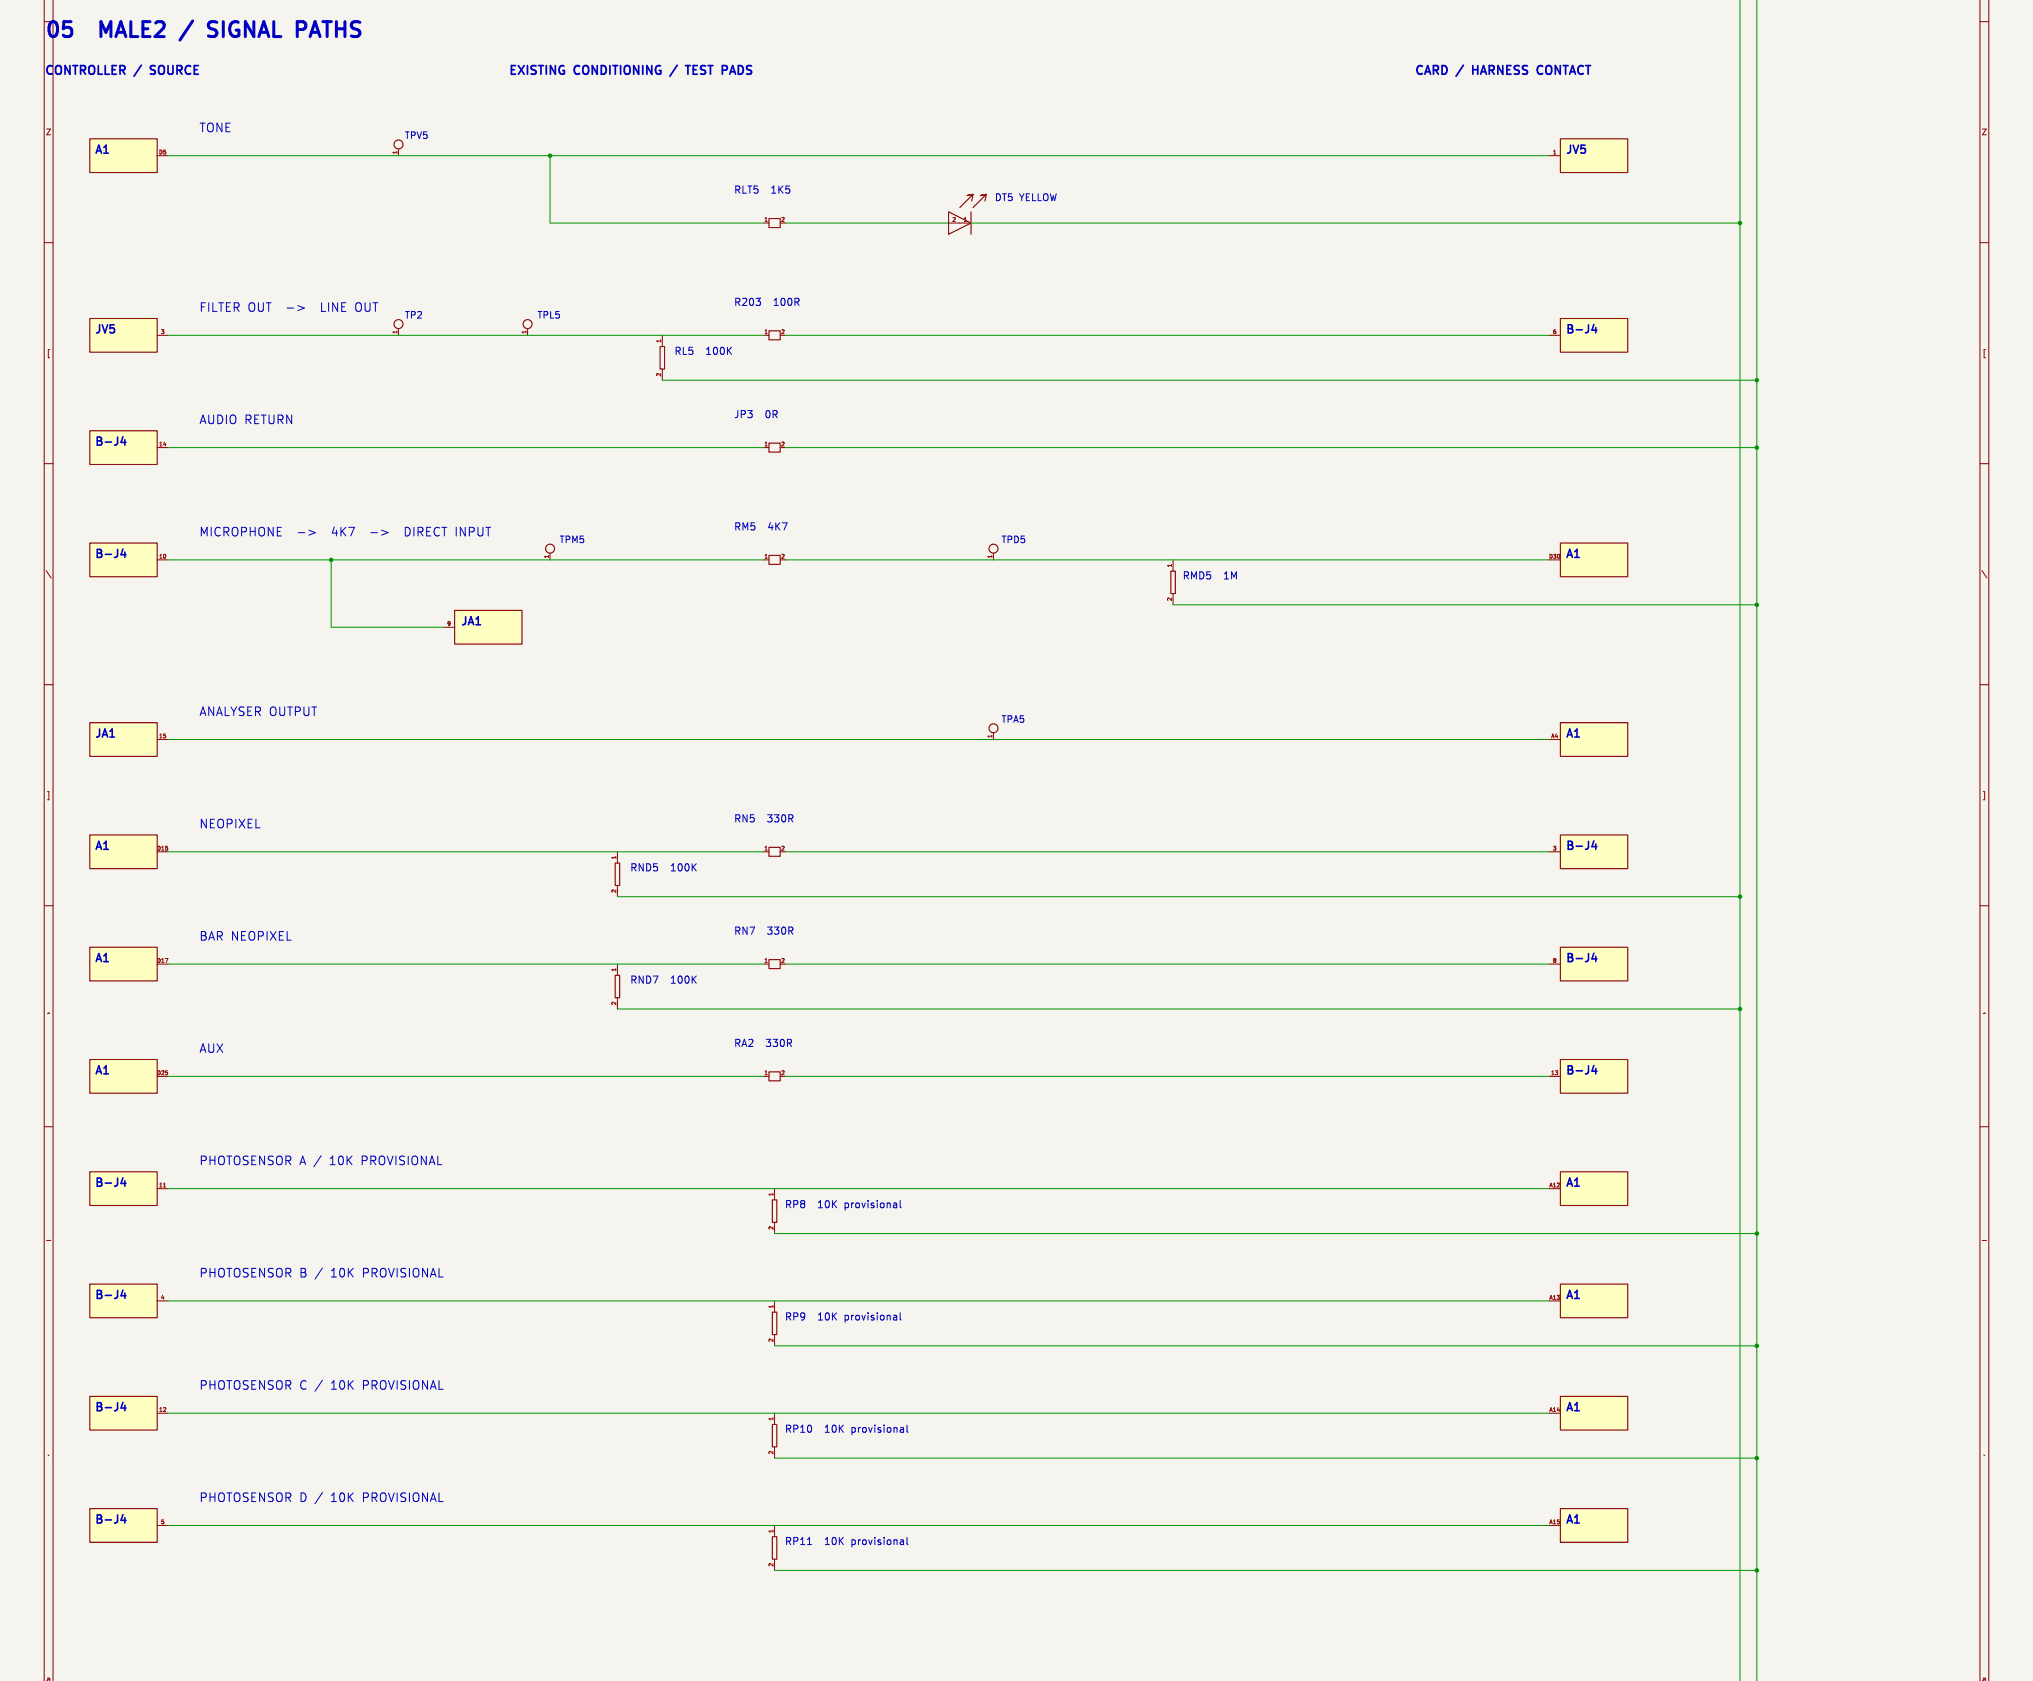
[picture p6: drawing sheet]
<svg xmlns="http://www.w3.org/2000/svg" width="460mm" height="380mm" viewBox="0 0 460 380" stroke-linecap="round" stroke-linejoin="round" font-family="sans-serif">
<defs><g id="words">
<g font-size="4.7" fill="#0000c2">
<text x="10" y="10.2">05</text>
<text x="24.3" y="10.2">MALE2</text>
<text x="51.5" y="10.2">SIGNAL</text>
<text x="72.8" y="10.2">PATHS</text>
</g>
<g font-size="2.7" fill="#0000c2">
<text x="10" y="17.9">CONTROLLER /</text>
<text x="35" y="17.9">SOURCE</text>
<text x="115" y="17.9">EXISTING</text>
<text x="130.1" y="17.9">CONDITIONING</text>
<text x="157" y="17.9">TEST</text>
<text x="165.8" y="17.9">PADS</text>
<text x="320" y="17.9">CARD</text>
<text x="334.1" y="17.9">HARNESS</text>
<text x="349.5" y="17.9">CONTACT</text>
<text x="45" y="30.2">TONE</text>
<text x="45" y="70.8">FILTER OUT</text>
<text x="72.5" y="70.8">LINE OUT</text>
<text x="45" y="96.2">AUDIO RETURN</text>
<text x="45" y="121.6">MICROPHONE</text>
<text x="75" y="121.6">4K7</text>
<text x="91.7" y="121.6">DIRECT INPUT</text>
<text x="45" y="162.3">ANALYSER OUTPUT</text>
<text x="45" y="187.7">NEOPIXEL</text>
<text x="45" y="213.1">BAR NEOPIXEL</text>
<text x="45" y="238.5">AUX</text>
<text x="45" y="263.9">PHOTOSENSOR A /</text>
<text x="74.5" y="263.9">10K</text>
<text x="81.7" y="263.9">PROVISIONAL</text>
<text x="45" y="289.3">PHOTOSENSOR B /</text>
<text x="74.7" y="289.3">10K</text>
<text x="81.9" y="289.3">PROVISIONAL</text>
<text x="45" y="314.7">PHOTOSENSOR C /</text>
<text x="74.7" y="314.7">10K</text>
<text x="81.9" y="314.7">PROVISIONAL</text>
<text x="45" y="340.1">PHOTOSENSOR D /</text>
<text x="74.7" y="340.1">10K</text>
<text x="81.9" y="340.1">PROVISIONAL</text>
</g>
<g font-size="2.5" fill="#0000c2">
<text x="21.3" y="35.7">A1</text>
<text x="354.2" y="35.7">JV5</text>
<text x="21.3" y="76.3">JV5</text>
<text x="354.2" y="76.3">B-J4</text>
<text x="21.3" y="101.7">B-J4</text>
<text x="21.3" y="127.1">B-J4</text>
<text x="354.2" y="127.1">A1</text>
<text x="104.2" y="142.4">JA1</text>
<text x="21.3" y="167.8">JA1</text>
<text x="354.2" y="167.8">A1</text>
<text x="21.3" y="193.2">A1</text>
<text x="354.2" y="193.2">B-J4</text>
<text x="21.3" y="218.6">A1</text>
<text x="354.2" y="218.6">B-J4</text>
<text x="21.3" y="244">A1</text>
<text x="354.2" y="244">B-J4</text>
<text x="21.3" y="269.4">B-J4</text>
<text x="354.2" y="269.4">A1</text>
<text x="21.3" y="294.8">B-J4</text>
<text x="354.2" y="294.8">A1</text>
<text x="21.3" y="320.2">B-J4</text>
<text x="354.2" y="320.2">A1</text>
<text x="21.3" y="345.6">B-J4</text>
<text x="354.2" y="345.6">A1</text>
</g>
<g font-size="2.3" fill="#0000c2">
<text x="166" y="44.1">RLT5</text>
<text x="174.5" y="44.1">1K5</text>
<text x="166" y="69.5">R203</text>
<text x="175" y="69.5">100R</text>
<text x="152.5" y="80.6">RL5</text>
<text x="159.7" y="80.6">100K</text>
<text x="166" y="94.9">JP3</text>
<text x="173.2" y="94.9">0R</text>
<text x="166" y="120.3">RM5</text>
<text x="173.8" y="120.3">4K7</text>
<text x="267.5" y="131.4">RMD5</text>
<text x="276.9" y="131.4">1M</text>
<text x="166" y="186.3">RN5</text>
<text x="173.6" y="186.3">330R</text>
<text x="142.5" y="197.4">RND5</text>
<text x="151.7" y="197.4">100K</text>
<text x="166" y="211.7">RN7</text>
<text x="173.6" y="211.7">330R</text>
<text x="142.5" y="222.8">RND7</text>
<text x="151.7" y="222.8">100K</text>
<text x="166" y="237.1">RA2</text>
<text x="173.3" y="237.1">330R</text>
<text x="177.5" y="273.6">RP8</text>
<text x="185" y="273.6">10K</text>
<text x="191.1" y="273.6">provisional</text>
<text x="177.5" y="299">RP9</text>
<text x="185" y="299">10K</text>
<text x="191.1" y="299">provisional</text>
<text x="177.5" y="324.4">RP10</text>
<text x="186.6" y="324.4">10K</text>
<text x="192.7" y="324.4">provisional</text>
<text x="177.5" y="349.8">RP11</text>
<text x="186.6" y="349.8">10K</text>
<text x="192.7" y="349.8">provisional</text>
</g>
<text font-size="2.2" fill="#0000c2" x="225" y="45.8">DT5 YELLOW</text>
<g font-size="2.1" fill="#0000c2">
<text x="91.5" y="31.7">TPV5</text>
<text x="91.5" y="72.4">TP2</text>
<text x="121.5" y="72.4">TPL5</text>
<text x="126.5" y="123.2">TPM5</text>
<text x="226.5" y="123.2">TPD5</text>
<text x="226.5" y="163.8">TPA5</text>
</g>
<g font-size="1.8" fill="#840000">
<text x="10.3" y="30.8">Z</text>
<text x="448.3" y="30.8">Z</text>
<text x="10.5" y="80.8">[</text>
<text x="448.5" y="80.8">[</text>
<text x="10.5" y="130.8">\</text>
<text x="448.5" y="130.8">\</text>
<text x="10.5" y="180.8">]</text>
<text x="448.5" y="180.8">]</text>
<text x="10.5" y="230.8">^</text>
<text x="448.5" y="230.8">^</text>
<text x="10.4" y="280.8">_</text>
<text x="448.4" y="280.8">_</text>
<text x="10.7" y="330.8">`</text>
<text x="448.7" y="330.8">`</text>
<text x="10.3" y="380.8">a</text>
<text x="448.3" y="380.8">a</text>
</g>
<g font-size="1.2" fill="#a90000">
<text x="35.8" y="35">D5</text>
<text x="89.9" y="35" transform="rotate(-90 89.9 35)">1</text>
<text x="351.2" y="35">1</text>
<text x="172.8" y="50.2">1</text>
<text x="176.6" y="50.2">2</text>
<text x="215.3" y="50.2">2</text>
<text x="217.9" y="50.2">1</text>
<text x="36.3" y="75.6">3</text>
<text x="89.9" y="75.7" transform="rotate(-90 89.9 75.7)">1</text>
<text x="119.1" y="75.7" transform="rotate(-90 119.1 75.7)">1</text>
<text x="149.6" y="77.7" transform="rotate(-90 149.6 77.7)">1</text>
<text x="172.8" y="75.6">1</text>
<text x="176.6" y="75.6">2</text>
<text x="351.2" y="75.6">6</text>
<text x="149.6" y="85.3" transform="rotate(-90 149.6 85.3)">2</text>
<text x="35.8" y="101">14</text>
<text x="172.8" y="101">1</text>
<text x="176.6" y="101">2</text>
<text x="35.8" y="126.4">10</text>
<text x="124.2" y="126.5" transform="rotate(-90 124.2 126.5)">1</text>
<text x="172.8" y="126.4">1</text>
<text x="176.6" y="126.4">2</text>
<text x="224.5" y="126.5" transform="rotate(-90 224.5 126.5)">1</text>
<text x="265.2" y="128.5" transform="rotate(-90 265.2 128.5)">1</text>
<text x="350.4" y="126.4">D30</text>
<text x="265.2" y="136.1" transform="rotate(-90 265.2 136.1)">2</text>
<text x="101" y="141.6">9</text>
<text x="35.8" y="167">15</text>
<text x="224.5" y="167.1" transform="rotate(-90 224.5 167.1)">1</text>
<text x="350.8" y="167">A4</text>
<text x="35.4" y="192.4">D15</text>
<text x="139.4" y="194.5" transform="rotate(-90 139.4 194.5)">1</text>
<text x="172.8" y="192.4">1</text>
<text x="176.6" y="192.4">2</text>
<text x="351.2" y="192.4">3</text>
<text x="139.4" y="202.2" transform="rotate(-90 139.4 202.2)">2</text>
<text x="35.4" y="217.8">D17</text>
<text x="139.4" y="219.9" transform="rotate(-90 139.4 219.9)">1</text>
<text x="172.8" y="217.8">1</text>
<text x="176.6" y="217.8">2</text>
<text x="351.2" y="217.8">8</text>
<text x="139.4" y="227.6" transform="rotate(-90 139.4 227.6)">2</text>
<text x="35.4" y="243.2">D25</text>
<text x="172.8" y="243.2">1</text>
<text x="176.6" y="243.2">2</text>
<text x="350.8" y="243.2">13</text>
<text x="35.8" y="268.6">11</text>
<text x="350.4" y="268.6">A12</text>
<text x="175" y="270.7" transform="rotate(-90 175 270.7)">1</text>
<text x="175" y="278.4" transform="rotate(-90 175 278.4)">2</text>
<text x="36.3" y="294">4</text>
<text x="175" y="296.1" transform="rotate(-90 175 296.1)">1</text>
<text x="350.4" y="294">A13</text>
<text x="175" y="303.8" transform="rotate(-90 175 303.8)">2</text>
<text x="35.8" y="319.4">12</text>
<text x="175" y="321.5" transform="rotate(-90 175 321.5)">1</text>
<text x="350.4" y="319.4">A14</text>
<text x="175" y="329.2" transform="rotate(-90 175 329.2)">2</text>
<text x="36.3" y="344.8">5</text>
<text x="175" y="346.9" transform="rotate(-90 175 346.9)">1</text>
<text x="350.4" y="344.8">A15</text>
<text x="175" y="354.6" transform="rotate(-90 175 354.6)">2</text>
</g>
</g></defs>
<path d="M0 -.1h460v380.4h-460z" fill="#f5f4ef" stroke="#f5f4ef" stroke-width=".23"/>
<g fill="none" stroke="#840000" stroke-width=".23">
<path d="M10 0v380.3M12 0v380.3M448 0v380.3M450 0v380.3M10 4.9h2M448 4.9h2M10 54.9h2M448 54.9h2M10 104.9h2M448 104.9h2M10 154.9h2M448 154.9h2"/>
<path d="M10 204.9h2M448 204.9h2M10 254.9h2M448 254.9h2"/>
</g>
<path d="M353.1 315.9h15.2v7.6h-15.2z" fill="#ffffc2"/>
<path d="M174.8 271.4h1v5.1h-1zM174.8 296.8h1v5.1h-1zM353.1 315.9h15.2v7.6h-15.2zM174.8 322.2h1v5.1h-1zM174.8 347.6h1v5.1h-1z" fill="none" stroke="#840000" stroke-width=".25"/>
<path d="M175.3 268.9v2.5M175.3 276.5v2.6M175.3 294.3v2.5M175.3 301.9v2.6M175.3 319.7v2.5M350.5 319.7h2.6M175.3 327.3v2.6M175.3 345.1v2.5M175.3 352.7v2.6" fill="none" stroke="#840000" stroke-width=".23"/>
<path d="M20.3 214.3h15.3v7.6h-15.3z" fill="#ffffc2"/>
<path d="M20.3 214.3h15.3v7.6h-15.3z" fill="none" stroke="#840000" stroke-width=".25"/>
<path d="M35.6 218.1h2.5" fill="none" stroke="#840000" stroke-width=".23"/>
<path d="M20.3 163.5h15.3v7.6h-15.3z" fill="#ffffc2"/>
<path d="M20.3 163.5h15.3v7.6h-15.3z" fill="none" stroke="#840000" stroke-width=".25"/>
<path d="M35.6 167.3h2.5" fill="none" stroke="#840000" stroke-width=".23"/>
<path d="M353.1 239.7h15.2v7.6h-15.2z" fill="#ffffc2"/>
<g fill="none" stroke="#840000" stroke-width=".25">
<path d="M353.1 239.7h15.2v7.6h-15.2z"/>
<circle cx="224.8" cy="164.8" r="1.02"/>
</g>
<path d="M224.8 165.8v1.5M350.5 243.5h2.6" fill="none" stroke="#840000" stroke-width=".23"/>
<path d="M353.1 265.1h15.2v7.6h-15.2z" fill="#ffffc2"/>
<path d="M353.1 265.1h15.2v7.6h-15.2z" fill="none" stroke="#840000" stroke-width=".25"/>
<path d="M350.5 268.9h2.6" fill="none" stroke="#840000" stroke-width=".23"/>
<path d="M353.1 290.5h15.2v7.6h-15.2z" fill="#ffffc2"/>
<path d="M353.1 290.5h15.2v7.6h-15.2z" fill="none" stroke="#840000" stroke-width=".25"/>
<path d="M350.5 294.3h2.6" fill="none" stroke="#840000" stroke-width=".23"/>
<path d="M20.3 188.9h15.3v7.6h-15.3z" fill="#ffffc2"/>
<path d="M20.3 188.9h15.3v7.6h-15.3z" fill="none" stroke="#840000" stroke-width=".25"/>
<path d="M35.6 192.7h2.5" fill="none" stroke="#840000" stroke-width=".23"/>
<path d="M353.1 214.3h15.2v7.6h-15.2z" fill="#ffffc2"/>
<path d="M353.1 214.3h15.2v7.6h-15.2z" fill="none" stroke="#840000" stroke-width=".25"/>
<path d="M350.5 218.1h2.6" fill="none" stroke="#840000" stroke-width=".23"/>
<path d="M353.1 341.3h15.2v7.6h-15.2z" fill="#ffffc2"/>
<path d="M353.1 341.3h15.2v7.6h-15.2z" fill="none" stroke="#840000" stroke-width=".25"/>
<path d="M350.5 345.1h2.6" fill="none" stroke="#840000" stroke-width=".23"/>
<path d="M353.1 163.5h15.2v7.6h-15.2z" fill="#ffffc2"/>
<path d="M353.1 163.5h15.2v7.6h-15.2z" fill="none" stroke="#840000" stroke-width=".25"/>
<path d="M350.5 167.3h2.6" fill="none" stroke="#840000" stroke-width=".23"/>
<path d="M353.1 188.9h15.2v7.6h-15.2z" fill="#ffffc2"/>
<path d="M139.2 195.2h1v5.1h-1zM174 191.7h2.5v2h-2.5zM353.1 188.9h15.2v7.6h-15.2z" fill="none" stroke="#840000" stroke-width=".25"/>
<path d="M139.7 192.7v2.5M172.7 192.7h1.3M176.5 192.7h1.3M350.5 192.7h2.6M139.7 200.3v2.6" fill="none" stroke="#840000" stroke-width=".23"/>
<path d="M102.9 138.1h15.2v7.6h-15.2z" fill="#ffffc2"/>
<g fill="none" stroke="#840000" stroke-width=".25">
<path d="M102.9 138.1h15.2v7.6h-15.2z"/>
<circle cx="90.2" cy="32.7" r="1.02"/>
</g>
<path d="M90.2 33.7v1.5M100.3 141.9h2.6" fill="none" stroke="#840000" stroke-width=".23"/>
<path d="M20.3 265.1h15.3v7.6h-15.3z" fill="#ffffc2"/>
<path d="M174 49.4h2.5v2.1h-2.5zM20.3 265.1h15.3v7.6h-15.3z" fill="none" stroke="#840000" stroke-width=".25"/>
<path d="M172.7 50.5h1.3M176.5 50.5h1.3M35.6 268.9h2.5" fill="none" stroke="#840000" stroke-width=".23"/>
<path d="M37 268.5h.5" fill="none" stroke="#a90000" stroke-width=".23"/>
<path d="M20.3 290.5h15.3v7.6h-15.3z" fill="#ffffc2"/>
<path d="M20.3 290.5h15.3v7.6h-15.3z" fill="none" stroke="#840000" stroke-width=".25"/>
<path d="M35.6 294.3h2.5" fill="none" stroke="#840000" stroke-width=".23"/>
<path d="M20.3 31.4h15.3v7.6h-15.3z" fill="#ffffc2"/>
<path d="M20.3 31.4h15.3v7.6h-15.3z" fill="none" stroke="#840000" stroke-width=".25"/>
<path d="M35.6 35.2h2.5" fill="none" stroke="#840000" stroke-width=".23"/>
<path d="M20.3 97.4h15.3v7.7h-15.3z" fill="#ffffc2"/>
<path d="M20.3 97.4h15.3v7.7h-15.3z" fill="none" stroke="#840000" stroke-width=".25"/>
<path d="M35.6 101.3h2.5" fill="none" stroke="#840000" stroke-width=".23"/>
<path d="M20.3 72h15.3v7.7h-15.3z" fill="#ffffc2"/>
<path d="M20.3 72h15.3v7.7h-15.3z" fill="none" stroke="#840000" stroke-width=".25"/>
<path d="M35.6 75.9h2.5" fill="none" stroke="#840000" stroke-width=".23"/>
<path d="M20.3 122.8h15.3v7.7h-15.3z" fill="#ffffc2"/>
<g fill="none" stroke="#840000" stroke-width=".25">
<path d="M149.4 78.4h1v5.1h-1zM174 74.8h2.5v2.1h-2.5zM174 100.2h2.5v2.1h-2.5zM20.3 122.8h15.3v7.7h-15.3zM174 125.6h2.5v2.1h-2.5zM174 242.5h2.5v2h-2.5z"/>
<circle cx="90.2" cy="73.3" r="1.02"/>
<circle cx="119.4" cy="73.3" r="1.02"/>
<circle cx="124.5" cy="124.1" r="1.02"/>
</g>
<g fill="none" stroke="#840000" stroke-width=".23">
<path d="M90.2 74.3v1.6M119.4 74.3v1.6M149.9 75.9v2.5M172.7 75.9h1.3M176.5 75.9h1.3M149.9 83.5v2.5M172.7 101.3h1.3M176.5 101.3h1.3M35.6 126.7h2.5M124.5 125.1v1.6M172.7 126.7h1.3M176.5 126.7h1.3"/>
<path d="M172.7 243.5h1.3M176.5 243.5h1.3"/>
</g>
<path d="M353.1 122.8h15.2v7.7h-15.2z" fill="#ffffc2"/>
<g fill="none" stroke="#840000" stroke-width=".25">
<path d="M264.9 129.2h1v5.1h-1zM353.1 122.8h15.2v7.7h-15.2z"/>
<circle cx="224.8" cy="124.1" r="1.02"/>
</g>
<path d="M224.8 125.1v1.6M265.4 126.7v2.5M265.4 134.3v2.5M350.5 126.7h2.6" fill="none" stroke="#840000" stroke-width=".23"/>
<path d="M353.1 72h15.2v7.7h-15.2z" fill="#ffffc2"/>
<path d="M353.1 72h15.2v7.7h-15.2zM174 217.1h2.5v2h-2.5z" fill="none" stroke="#840000" stroke-width=".25"/>
<path d="M350.5 75.9h2.6M172.7 218.1h1.3M176.5 218.1h1.3" fill="none" stroke="#840000" stroke-width=".23"/>
<path d="M353.1 31.4h15.2v7.6h-15.2z" fill="#ffffc2"/>
<path d="M353.1 31.4h15.2v7.6h-15.2zM214.6 47.9l5.1 2.6-5.1 2.5zM219.7 47.9v5.1M219.9 45.5l.3-1.5-1.5 .3 1.5-.3-3 3M222.9 45.5l.3-1.5-1.5 .3 1.5-.3-3 3M139.2 220.6h1v5.1h-1z" fill="none" stroke="#840000" stroke-width=".25"/>
<path d="M350.5 35.2h2.6M214.6 50.5h5.1M139.7 218.1v2.5M139.7 225.7v2.6" fill="none" stroke="#840000" stroke-width=".23"/>
<path d="M20.3 315.9h15.3v7.6h-15.3z" fill="#ffffc2"/>
<path d="M20.3 315.9h15.3v7.6h-15.3z" fill="none" stroke="#840000" stroke-width=".25"/>
<path d="M35.6 319.7h2.5" fill="none" stroke="#840000" stroke-width=".23"/>
<path d="M20.3 341.3h15.3v7.6h-15.3z" fill="#ffffc2"/>
<path d="M20.3 341.3h15.3v7.6h-15.3z" fill="none" stroke="#840000" stroke-width=".25"/>
<path d="M35.6 345.1h2.5" fill="none" stroke="#840000" stroke-width=".23"/>
<path d="M20.3 239.7h15.3v7.6h-15.3z" fill="#ffffc2"/>
<path d="M20.3 239.7h15.3v7.6h-15.3z" fill="none" stroke="#840000" stroke-width=".25"/>
<path d="M35.6 243.5h2.5" fill="none" stroke="#840000" stroke-width=".23"/>
<g fill="none" stroke="#009600" stroke-width=".23">
<path d="M393.7 -.1v380.4M397.5 -.1v380.4M38.1 35.2h312.4M124.5 35.2v15.3h48.2M177.8 50.5h36.8M219.7 50.5h174M38.1 75.9h134.6M177.8 75.9h172.7M149.9 86h247.6M38.1 101.3h134.6M177.8 101.3h219.7M38.1 126.7h134.6"/>
<path d="M74.9 126.7v15.2h25.4M177.8 126.7h172.7M265.4 136.8h132.1M38.1 167.3h312.4M38.1 192.7h134.6M177.8 192.7h172.7M38.1 218.1h134.6M139.7 202.9h254M177.8 218.1h172.7M139.7 228.3h254M38.1 243.5h134.6M177.8 243.5h172.7"/>
<path d="M38.1 268.9h312.4M175.3 279.1h222.2M38.1 294.3h312.4M38.1 319.7h312.4M175.3 304.5h222.2M175.3 329.9h222.2M38.1 345.1h312.4M175.3 355.3h222.2"/>
</g>
<g fill="none" stroke="#0000c2" stroke-width=".36">
<path d="M21.8 34.7l.6-1.9 .6 1.9M23.8 33.1l.2-.3v1.9M355.4 32.8v1.3M356 32.8l.6 1.9 .6-1.9M358.6 32.8h-.8l-.1 .9M22.5 73.5v1.3M23.1 73.5l.6 1.8 .7-1.8M25.8 73.5h-.8l-.1 .8M355.7 73.7l-.3-.2h-.6v1.8M359.4 73.5v1.3M360.6 73.4l-.4 1.3h1.1M361.1 74.1v1.2"/>
<path d="M22.9 99.1l-.3-.2h-.6v1.8M26.6 98.9v1.3M27.8 98.8l-.4 1.3h1.1M28.3 99.5v1.2M22.9 124.5l-.3-.2h-.6v1.8M26.6 124.3v1.3M27.8 124.2l-.4 1.3h1.1M28.3 124.9v1.2M105.4 139.5v1.3M108 139.8l.2-.3v1.8M354.6 126.1l.6-1.8 .6 1.8M356.7 124.5l.1-.2v1.8"/>
<path d="M106 141.3l.6-1.8 .6 1.8M22.5 164.9v1.3M23.1 166.7l.6-1.8 .7 1.8M25.2 165.2l.2-.3v1.8M354.6 166.7l.6-1.8 .6 1.8M356.7 165.2l.1-.3v1.8M21.8 192.1l.6-1.8 .6 1.8M23.8 190.6l.2-.3v1.8M355.7 190.5l-.3-.2h-.6v1.8M359.4 190.3v1.3M360.6 190.2l-.4 1.3h1.1M361.1 190.9v1.2"/>
<path d="M21.8 217.5l.6-1.8 .6 1.8M23.8 216l.2-.3v1.8M355.7 215.9l-.3-.2h-.6v1.8M359.4 215.7v1.3M360.6 215.6l-.4 1.3h1.1M361.1 216.3v1.2M21.8 242.9l.6-1.8 .6 1.8M23.8 241.4l.2-.3v1.8M355.7 241.3l-.3-.2h-.6v1.8M359.4 241.1v1.3M360.6 241l-.4 1.3h1.1M361.1 241.7v1.2"/>
<path d="M22.9 266.7l-.3-.2h-.6v1.8M26.6 266.5v1.3M27.8 266.4l-.4 1.3h1.1M28.3 267.1v1.2M354.6 268.3l.6-1.8 .6 1.8M356.7 266.8l.1-.3v1.8M22.9 292.1l-.3-.2h-.6v1.8M26.6 291.9v1.3M27.8 291.8l-.4 1.3h1.1M28.3 292.5v1.2M354.6 293.7l.6-1.8 .6 1.8M356.7 292.2l.1-.3v1.8"/>
<path d="M22.9 317.5l-.3-.2h-.6v1.8M26.6 317.3v1.3M27.8 317.2l-.4 1.3h1.1M28.3 317.9v1.2M354.6 319.1l.6-1.8 .6 1.8M356.7 317.6l.1-.3v1.8M22.9 342.9l-.3-.2h-.6v1.8M26.6 342.7v1.3M27.8 342.6l-.4 1.3h1.1M28.3 343.3v1.2M354.6 344.5l.6-1.8 .6 1.8M356.7 343l.1-.3v1.8"/>
</g>
<g fill="none" stroke="#0000c2" stroke-width=".23">
<path d="M65 69.7h1.5M67.4 69.1l1.5 .6-1.5 .6M69.9 119.9l1.5 .6-1.5 .6M86.3 119.9l1.5 .6-1.5 .6M67.5 120.5h1.5M83.9 120.5h1.5M72.7 261.4l-1.7 2.5M202.4 272.1l.4 .1 .1 1M202.9 273.1l-.5 .1M202.9 272.5l-.5 .1M203.7 271.6v1.4l.2 .2M73 286.8l-1.7 2.5"/>
<path d="M202.4 297.5l.4 .1 .1 1M202.9 298.5l-.5 .1M202.9 297.9l-.5 .1M203.7 297v1.4l.2 .2M73 312.2l-1.7 2.5M73 337.6l-1.7 2.5M203.9 322.9h.3l.3 .3v.8M204.5 323.9l-.6 .1M204.5 323.3l-.6 .1M205.2 322.4v1.4l.3 .2M182.7 349.4h.9M203.9 348.3h.3l.3 .3v.8"/>
<path d="M204.5 349.3l-.6 .1M204.5 348.7l-.6 .1M205.2 347.8v1.4l.3 .2"/>
</g>
<g fill="none" stroke="#0000c2" stroke-width=".39">
<path d="M11.8 15l-.1-.1a.7 .7 0 0 0-.9 .2M12.7 15.1a.66 .66 0 0 1 1.1 0M15.8 14.8v2l-1.1-2v2M16.5 14.8h1.1M17 14.8v2M19.3 15l-.3-.2h-.8v2M20.2 15.1a.66 .66 0 0 1 1.1 0M22.2 14.8v2M23.8 14.8v2M26.3 14.8h-.9v2M28.2 15l-.3-.2h-.7v2M32 14.7l-1.7 2.6"/>
<path d="M34 16.7l.3 .1M35.1 14.9h-.9l-.2 .3 .1 .4M36 15.1a.66 .66 0 0 1 1.1 0M38 14.8v1.6M39.1 14.8v1.6M41.1 15l-.3-.2h-.7v2M43.1 15l-.1-.1a.7 .7 0 0 0-.9 .2M44.9 14.8h-.9v2M116.6 14.8h-.9v2M117.3 14.8l1.3 2M118.6 14.8l-1.3 2M119.3 14.8v2"/>
<path d="M121.3 14.9l-.8-.1-.2 .2M121.8 14.8h1.2M122.4 14.8v2M123.6 14.8v2M125.7 14.8v2l-1.2-2v2M127.6 14.9a.7 .7 0 0 0-.9 .2M131.1 15l-.1-.1a.7 .7 0 0 0-.9 .2M132 15.1a.66 .66 0 0 1 1.1 0M135.1 14.8v2l-1.1-2v2M137 15.1l-.5-.3h-.4v2M138 14.8v2M138.7 14.8h1.1"/>
<path d="M139.2 14.8v2M140.4 14.8v2M141.3 15.1a.66 .66 0 0 1 1.2 0M144.5 14.8v2l-1.1-2v2M145.4 14.8v2M147.5 14.8v2l-1.1-2v2M149.4 14.9a.7 .7 0 0 0-.9 .2M153.2 14.7l-1.6 2.6M155.1 14.8h1.1M155.6 14.8v2M157.8 14.8h-.9v2M159.6 14.9l-.7-.1-.3 .2"/>
<path d="M160.2 14.8h1.1M160.8 14.8v2M164.5 15l-.3-.2h-.8v2M165.1 16.8l.7-2 .6 2M168 15.1l-.5-.3h-.4v2M170 14.9l-.7-.1-.3 .2M321.8 15l-.1-.1a.7 .7 0 0 0-.9 .2M322.4 16.8l.6-2 .7 2M325.4 15l-.3-.2h-.8v2M327.2 15.1l-.4-.3h-.5v2M331.1 14.7l-1.7 2.6M333.3 14.8v2"/>
<path d="M333.3 15.8h1.1M334.4 14.8v2M335 16.8l.7-2 .6 2M338 15l-.3-.2h-.7v2M340 14.8v2l-1.1-2v2M341.9 14.8h-.9v2M343.7 14.9l-.7-.1-.3 .2M345.6 14.9l-.7-.1-.3 .2M348.2 16.7h.7M349 15l-.1-.1a.7 .7 0 0 0-.9 .2M349.9 15.1a.66 .66 0 0 1 1.1 0M353 14.8v2l-1.1-2v2"/>
<path d="M353.7 14.8h1.1M354.2 14.8v2M355.2 16.8l.6-2 .7 2M358.2 15l-.1-.1a.7 .7 0 0 0-.9 .2M358.8 14.8h1.1M359.3 14.8v2"/>
</g>
<g fill="none" stroke="#0000c2" stroke-width=".68">
<path d="M11.4 5.2a.78 .78 0 0 1 1.3 0M16.1 4.9h-1.6l-.2 1.6M22.8 8.3v-3.4l1.2 2.4 1.1-2.4v3.4M26.2 8.3l1.1-3.4 1.2 3.4M29.6 4.9v3.4M33.9 4.9h-1.6v3.4M35.2 5.2l.5-.3h.8l.5 .3M43.6 4.7l-2.9 4.4M49.1 5.1l-1.3-.2a.82 .82 0 0 0-.7 .8 .82 .82 0 0 0 .7 .8 1.24 1.24 0 0 1 1.3 .8 .86 .86 0 0 1-.7 1l-1.3-.2M50.5 4.9v3.4M53.9 5.1a1.22 1.22 0 0 0-1.6 .3M57.4 4.9v3.4l-1.9-3.4v3.4"/>
<path d="M58.6 8.3l1.1-3.4 1.1 3.4M61.9 4.9v3.4M69 5.2l-.5-.3h-1.2v3.4M70.2 8.3l1.1-3.4 1.1 3.4M70.5 7.3h1.6M73.1 4.9h1.9M74 4.9v3.4M76.1 4.9v3.4M78 4.9v3.4M81.4 5.1l-1.3-.2-.4 .3"/>
</g>
<g fill="#009600" stroke="#009600" stroke-width=".23">
<circle cx="124.5" cy="35.2" r=".4"/>
<circle cx="393.7" cy="50.5" r=".4"/>
<circle cx="397.5" cy="86" r=".4"/>
<circle cx="397.5" cy="136.8" r=".4"/>
<circle cx="393.7" cy="228.3" r=".4"/>
<circle cx="393.7" cy="202.9" r=".4"/>
<circle cx="397.5" cy="279.1" r=".4"/>
<circle cx="397.5" cy="101.3" r=".4"/>
<circle cx="397.5" cy="304.5" r=".4"/>
<circle cx="397.5" cy="329.9" r=".4"/>
<circle cx="397.5" cy="355.3" r=".4"/>
<circle cx="74.9" cy="126.7" r=".4"/>
</g>
<use href="#words"/>
</svg>
